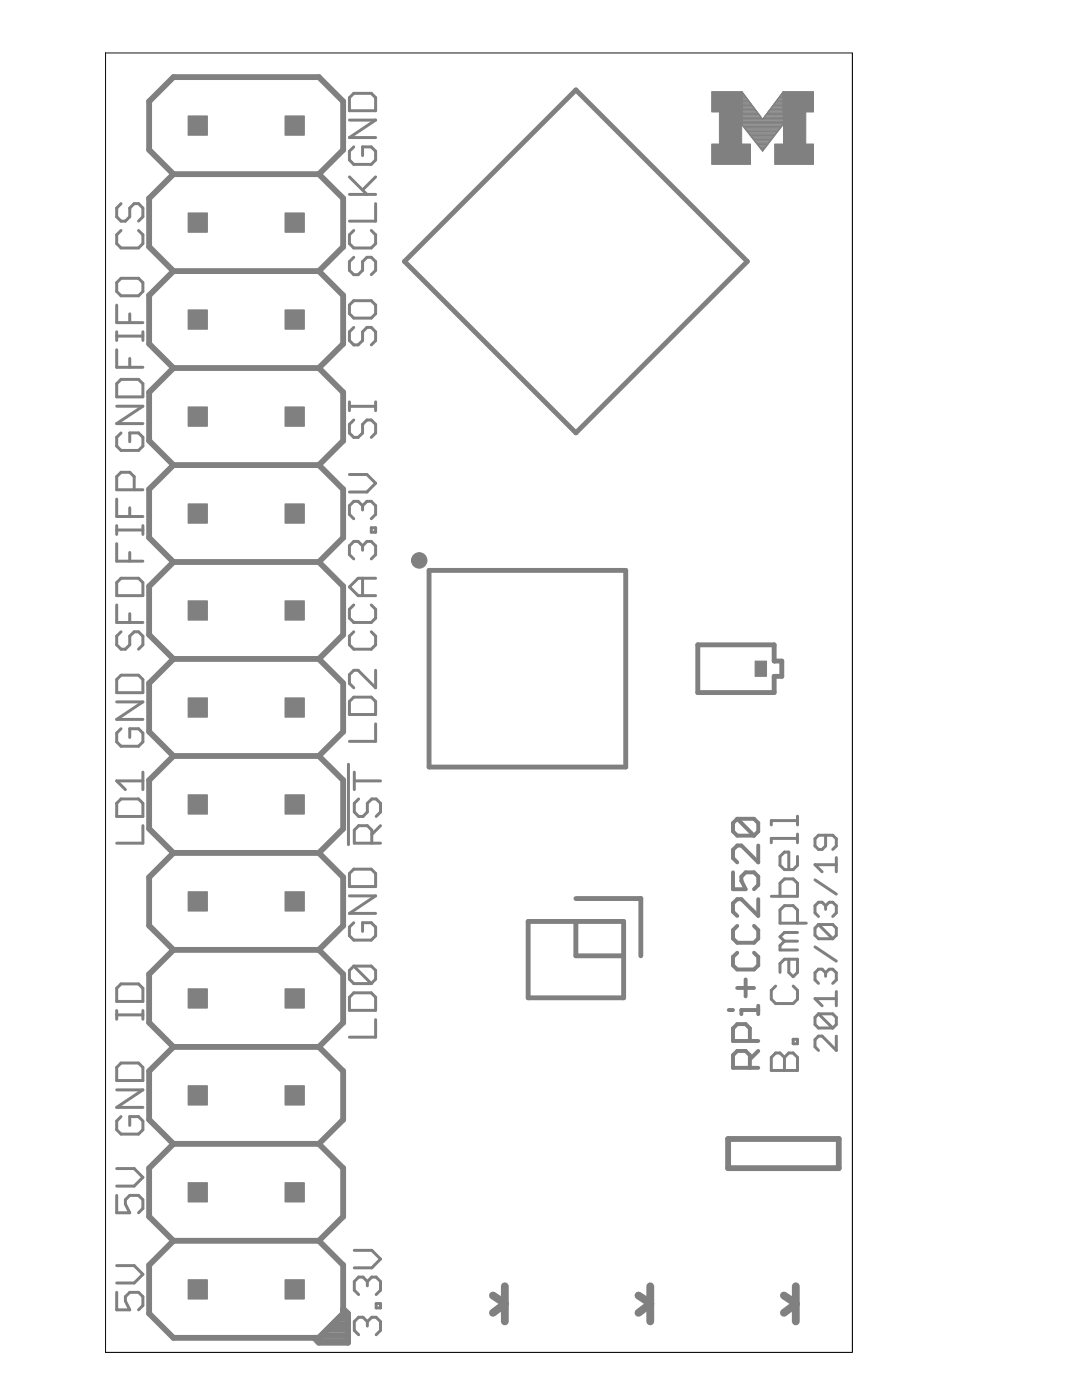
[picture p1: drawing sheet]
<svg xmlns="http://www.w3.org/2000/svg" width="216mm" height="279mm" viewBox="0 0 216 279" stroke-linecap="round" stroke-linejoin="round" font-family="sans-serif">
<g fill="none" stroke="#808080" stroke-width=".78">
<path d="M146.3 174.1v3.4h2.5l-.9-1.7v-.9l.9-.8h1.7l.8 .8v1.7l-.8 .9M147.1 163.4l-.8 .9v1.6l.8 .9h3.4M147.1 163.4h3.4l.8 .9v1.6l-.8 .9M147.1 163.4l3.4 3.4M151.3 168.7v3.4l-3.4-3.4h-.8l-.8 .9v1.7l.8 .8M151.3 179.5v3.3l-3.4-3.3h-.8l-.8 .8v1.7l.8 .8M147.1 184.8l-.8 .8v1.7l.8 .9h3.4l.8-.9v-1.7l-.8-.8M147.1 190.1l-.8 .9v1.7l.8 .8h3.4l.8-.8v-1.7l-.8-.9M147.1 197.2h3.4M148.8 195.5v3.3M145.4 201.6h.9M149.6 213.1v-2.5l-.8-.9h-1.7l-.8 .9v2.5h5"/>
<path d="M149.6 207.8v-2.6l-.8-.8h-1.7l-.8 .8v2.6h5M151.3 209.7l-1.7 1.7M151.3 201.6h-3.4v.8M151.3 200.7v1.7"/>
</g>
<g fill="none" stroke="#808080" stroke-width=".59">
<path d="M69.7 19.5l.9-.9h3.5l.9 .9v2.6h-5.3zM69.7 38.8h5.3M69.7 35.3l3.5 3.5M69.7 24h5.3l-5.3 3.5h5.3M70.6 29.3l-.9 .9v1.7l.9 .9h3.5l.9-.9v-1.7l-.9-.9h-1.8v1.8M75 35.3l-2.7 2.6M24.2 40.6l-.9 .9v1.8l.9 .8h.8l.9-.8v-1.8l.9-.9h.8l.9 .9v1.8l-.9 .8M24.2 46l-.9 .9v1.7l.9 .9h3.4l.9-.9v-1.7l-.9-.9M24.2 55.5h3.4l.9 .9v1.8l-.9 .8h-3.4l-.9-.8v-1.8zM70.6 46l-.9 .9v1.7l.9 .9h3.5l.9-.9v-1.7l-.9-.9M70.6 51.4l-.9 .8v1.8l.9 .8h.9l.8-.8v-1.8l.9-.8h.9l.9 .8v1.8l-.9 .8M75 40.6v3.5h-5.3"/>
<path d="M23.3 60.9v3.5h5.2M23.3 66.2v1.7M23.3 69.8v3.5h5.2M23.3 67.1h5.2M24.2 75.7h3.4l.9 .9v2.6h-5.2v-2.6zM25.9 62.6v1.8M25.9 71.5v1.8M28.5 66.2v1.7M69.7 60.9l.9-.9h3.5l.9 .9v1.7l-.9 .9h-3.5l-.9-.9zM70.6 65.3l-.9 .9v1.8l.9 .8h.9l.8-.8v-1.8l.9-.9h.9l.9 .9v1.8l-.9 .8M23.3 99.6v3.5h5.2M23.3 81.1h5.2l-5.2 3.4h5.2"/>
<path d="M24.2 86.4l-.9 .9v1.7l.9 .9h3.4l.9-.9v-1.7l-.9-.9h-1.7v1.8M26.8 97.7v-2.6l-.9-.8h-1.7l-.9 .8v2.6h5.2M69.7 80.2v1.8M69.7 94.7h3.5l1.8 1.7-1.8 1.8h-3.5M69.7 81.1h5.3M70.6 83.8l-.9 .9v1.7l.9 .9h.9l.8-.9v-1.7l.9-.9h.9l.9 .9v1.7l-.9 .9M75 80.2v1.8M23.3 104.9v1.8M23.3 108.5v3.5h5.2M23.3 105.8h5.2M24.2 115.4h3.4l.9 .9v2.6h-5.2v-2.6zM25.9 101.3v1.8"/>
<path d="M25.9 110.3v1.7M28.5 104.9v1.8M72.3 100.9l.9-.8h.9l.9 .8v1.8l-.9 .8M72.3 108.9l.9-.8h.9l.9 .8v1.8l-.9 .8M72.3 100.9l-.8-.8h-.9l-.9 .8v1.8l.9 .8M72.3 108.9l-.8-.8h-.9l-.9 .8v1.8l.9 .8M72.3 100.9v.9M72.3 108.9v.9M72.3 115.4v3.5M74.1 105.3h.9v.9h-.9zM75 115.4h-3.5l-1.8 1.7 1.8 1.8h3.5M23.3 120.7v3.5h5.2"/>
<path d="M24.2 126.1l-.9 .9v1.7l.9 .9h.8l.9-.9v-1.7l.9-.9h.8l.9 .9v1.7l-.9 .9M24.2 134.7h3.4l.9 .9v2.6h-5.2v-2.6zM25.9 122.5v1.7M70.6 120.7l-.9 .9v1.8l.9 .8h3.5l.9-.8v-1.8l-.9-.9M70.6 126.1l-.9 .9v1.7l.9 .9h3.5l.9-.9v-1.7l-.9-.9M70.6 139.1h3.5l.9 .9v2.6h-5.3v-2.6zM75 133.8v3.5l-3.5-3.5h-.9l-.9 .8v1.8l.9 .9M23.3 140.1h5.2l-5.2 3.5h5.2M24.2 145.4l-.9 .9v1.8l.9 .8h3.4l.9-.8v-1.8l-.9-.9h-1.7v1.8M24.2 159.4h3.4l.9 .9v2.6h-5.2v-2.6zM28.5 154.1v3.5M28.5 155.9h-5.2l1.7 1.7"/>
<path d="M69.5 152.5v16.1M70.7 154.1v3.5M70.7 155.9h5.2M71.6 159.4l-.9 .9v1.8l.9 .8h.8l.9-.8v-1.8l.9-.9h.9l.8 .9v1.8l-.8 .8M75 144.5v3.5h-5.3M28.5 164.8v3.5h-5.2M69.7 178.8h5.3l-5.3 3.5h5.3M70.6 173.5h3.5l.9 .8v2.6h-5.3v-2.6zM74.2 168.3v-2.6l-.9-.9h-1.7l-.9 .9v2.6h5.2M75.9 164.8l-1.7 1.7M153.9 178.9h5.2v-2.6l-.8-.9h-1.8l-.9 .9v2.6M159.1 163.8h-5.2v.8"/>
<path d="M159.1 167.3h-5.2v.9M159.1 162.9v1.7M159.1 166.5v1.7M159.1 170.9v1.8l-.8 .8h-1.8l-.9-.8v-1.8l.9-.8h.9v3.4M162.6 175.6l4.3 2.8M164.7 166.7v2.1l-.7 .7h-.7l-.7-.7v-1.4l.7-.7h2.9l.7 .7v1.4l-.7 .7M166.9 171.2v2.8M166.9 172.6h-4.3l1.4 1.4M24.2 196.4h3.4l.9 .8v2.7h-5.2v-2.7zM70.6 184.1l-.9 .9v1.8l.9 .8h3.5l.9-.8v-1.8l-.9-.9h-1.8v1.8M70.6 192.8h3.5l.9 .9v1.7l-.9 .9M70.6 198.1h3.5l.9 .9v2.6h-5.3v-2.6z"/>
<path d="M70.6 192.8l-.9 .9v1.7l.9 .9h3.5M70.6 192.8l3.5 3.5M154.8 196.8l-.9 .9v1.7l.9 .9h3.5l.8-.9v-1.7l-.8-.9M156.5 187.8l-.9 .9v.9h3.5M156.5 187.8h2.6M157.4 191.4v2.7l.9 .8 .8-.8v-2.7h-2.6l-.9 .9v1.8M159.1 184.2v-2.6l-.8-.9h-1.8l-.9 .9v2.6h5.3M159.1 186.1h-2.6l-.9 .9 .9 .8M162.6 189l4.3 2.8M163.3 184.5h2.9l.7 .7v1.4l-.7 .7M163.3 184.5l-.7 .7v1.4l.7 .7h2.9M163.3 184.5l2.9 2.8"/>
<path d="M164.7 180.8l.8-.7h.7l.7 .7v1.4l-.7 .7M164.7 194.1l.8-.7h.7l.7 .7v1.5l-.7 .7M164.7 180.8l-.7-.7h-.7l-.7 .7v1.4l.7 .7M164.7 194.1l-.7-.7h-.7l-.7 .7v1.5l.7 .7M164.7 180.8v.7M164.7 194.1v.7M166.9 199.3h-4.3l1.4 1.4M166.9 197.9v2.8M23.3 201.7v1.7M23.3 217.5h5.2l-5.2 3.5h5.2M23.3 202.5h5.2M24.2 212.2h3.4l.9 .8v2.6h-5.2v-2.6z"/>
<path d="M28.5 201.7v1.7M75 203.5v3.5h-5.3M154.8 210.1h.8l.9 .9 .9-.9h.9l.8 .9v2.6h-5.2v-2.6zM156.5 211v2.6M158.3 207.4h.8v.9h-.8zM163.3 202.3h2.9l.7 .8v1.4l-.7 .7M163.3 202.3l-.7 .8v1.4l.7 .7h2.9M163.3 202.3l2.9 2.9M166.9 206.8v2.8l-2.9-2.8h-.7l-.7 .7v1.4l.7 .7M23.3 238.6v3.4h2.6l-.9-1.7v-.9l.9-.8h1.7l.9 .8v1.8l-.9 .8M23.3 233.2h3.5l1.7 1.8-1.7 1.7h-3.5M24.2 222.8l-.9 .9v1.8l.9 .8h3.4l.9-.8v-1.8l-.9-.9h-1.7v1.8"/>
<path d="M23.3 257.9v3.5h2.6l-.9-1.7v-.9l.9-.9h1.7l.9 .9v1.7l-.9 .9M23.3 252.6h3.5l1.7 1.7-1.7 1.8h-3.5M70.7 249.5h3.5l1.7 1.8-1.7 1.7h-3.5M73.3 255.8l-.9-.9h-.8l-.9 .9v1.7l.9 .9M73.3 255.8v.8M73.3 255.8l.9-.9h.9l.8 .9v1.7l-.8 .9M73.3 263.8l-.9-.9h-.8l-.9 .9v1.7l.9 .9M73.3 263.8l.9-.9h.9l.8 .9v1.7l-.8 .9M73.3 263.8v.8M75.1 260.2h.8v.8h-.8z"/>
</g>
<g fill="none" stroke="#808080" stroke-width="1.2">
<path d="M34.6 34.8l-4.8-4.9v-9.7l4.8-4.8h29l4.9 4.8v9.7l-4.9 4.9M34.6 34.8l-4.8 4.8v9.7l4.8 4.8M34.6 34.8h29M63.6 34.8l4.9 4.8v9.7l-4.9 4.8M34.6 54.1l-4.8 4.8v9.7l4.8 4.8M34.6 54.1h29M63.6 54.1l4.9 4.8v9.7l-4.9 4.8M34.6 73.4l-4.8 4.9v9.7l4.8 4.8M34.6 73.4h29M63.6 73.4l4.9 4.9v9.7l-4.9 4.8M34.6 92.8l-4.8 4.8v9.7l4.8 4.9M34.6 92.8h29"/>
<path d="M63.6 92.8l4.9 4.8v9.7l-4.9 4.9M34.6 112.2l-4.8 4.8v9.7l4.8 4.8M34.6 112.2h29M63.6 112.2l4.9 4.8v9.7l-4.9 4.8M34.6 131.5l-4.8 4.9v9.6l4.8 4.9M34.6 131.5h29M63.6 131.5l4.9 4.9v9.6l-4.9 4.9M34.6 150.9l-4.8 4.8v9.7l4.8 4.8M34.6 150.9h29M63.6 150.9l4.9 4.8v9.7l-4.9 4.8M34.6 170.2l-4.8 4.9v9.6l4.8 4.9M34.6 170.2h29"/>
<path d="M63.6 170.2l4.9 4.9v9.6l-4.9 4.9M34.6 189.6l-4.8 4.8v9.7l4.8 4.8M34.6 189.6h29M63.6 189.6l4.9 4.8v9.7l-4.9 4.8M34.6 208.9l-4.8 4.9v9.7l4.8 4.8M34.6 208.9h29M63.6 208.9l4.9 4.9v9.7l-4.9 4.8M34.6 228.3l-4.8 4.8v9.7l4.8 4.8M34.6 228.3h29M63.6 228.3l4.9 4.8v9.7l-4.9 4.8M145.3 227.3h22.1v5.8h-22.1zM34.6 247.6l-4.8 4.9v9.6l4.8 4.9h29l4.9-4.9v-9.6l-4.9-4.9"/>
<path d="M34.6 247.6h29M63.3 267.6h6.1M64.1 266.5h5.3M65.3 265.4h4.1M66.4 264.2h3M67.5 263.1h1.9M68.5 261.2l.9 .9v5.9h-5.8l-.9-1M68.5 262h.8"/>
</g>
<g fill="#808080" stroke="#808080" stroke-width=".2">
<path d="M142 18.3h6.1v4.1h-6.1z"/>
<path d="M143.6 22.4h4.4v6.3h-4.4z"/>
<path d="M142 28.7h7.8v4.1h-7.8z"/>
<path d="M154.6 28.7h7.7v4.1h-7.7z"/>
<path d="M156.3 22.4h4.5v6.3h-4.5z"/>
<path d="M156.2 18.3h6.1v4.1h-6.1z"/>
<path d="M56.9 255.4h3.8v3.8h-3.8z"/>
<path d="M37.5 255.4h3.9v3.8h-3.9z"/>
<path d="M37.5 236h3.9v3.9h-3.9z"/>
<path d="M56.9 236h3.8v3.9h-3.8z"/>
<path d="M37.5 216.7h3.9v3.8h-3.9z"/>
<path d="M56.9 216.7h3.8v3.8h-3.8z"/>
<path d="M37.5 197.3h3.9v3.9h-3.9z"/>
<path d="M37.5 178h3.9v3.8h-3.9z"/>
<path d="M37.5 158.6h3.9v3.9h-3.9z"/>
<path d="M56.9 197.3h3.8v3.9h-3.8z"/>
<path d="M56.9 178h3.8v3.8h-3.8z"/>
<path d="M56.9 158.6h3.8v3.9h-3.8z"/>
<path d="M37.5 139.3h3.9v3.8h-3.9z"/>
<path d="M56.9 139.3h3.8v3.8h-3.8z"/>
<path d="M37.5 119.9h3.9v3.9h-3.9z"/>
<path d="M56.9 119.9h3.8v3.9h-3.8z"/>
<path d="M37.5 100.6h3.9v3.8h-3.9z"/>
<path d="M56.9 100.6h3.8v3.8h-3.8z"/>
<path d="M37.5 81.2h3.9v3.9h-3.9z"/>
<path d="M56.9 81.2h3.8v3.9h-3.8z"/>
<path d="M37.5 61.8h3.9v3.9h-3.9z"/>
<path d="M56.9 61.8h3.8v3.9h-3.8z"/>
<path d="M37.5 42.5h3.9v3.9h-3.9z"/>
<path d="M56.9 42.5h3.8v3.9h-3.8z"/>
<path d="M37.5 23.1h3.9v3.9h-3.9z"/>
<path d="M56.9 23.1h3.8v3.9h-3.8z"/>
<path d="M150.7 131.9h2.3v3.1h-2.3z"/>
</g>
<g fill="none" stroke="#808080" stroke-width=".21">
<path d="M148.1 18.4l4.1 5.4 4-5.4 .1 6.2-4.1 5.4-4.1-5.1zM148.1 19.9h1.1M148.1 19.7h1M148.1 19.6h.9M148.1 19.4h.8M148.1 19.3h.7M148.1 19.1h.5M148.1 18.9h.4M148.1 18.8h.3M148.1 18.6h.2M148.1 18.5h.1M155.1 19.9h1.2"/>
<path d="M155.2 19.7h1.1M155.3 19.6h1M155.4 19.4h.9M155.6 19.3h.7M155.7 19.1h.6M155.8 18.9h.4M155.9 18.8h.3M156.1 18.6h.1M156.2 18.5h.1M148.1 24.8h8.1M148.1 24.6h8.2M148.1 24.4h8.2"/>
<path d="M148.1 24.3h8.2M148.1 24.1h8.2M148.1 24h8.2M148.1 23.8h8.2M148.1 23.6h3.9M148.1 23.5h3.8M148.1 23.3h3.7M148.1 23.2h3.6M148.1 23h3.5M148.1 22.8h3.3M148.1 22.7h3.2M148.1 22.5h3.1"/>
<path d="M148.1 22.4h3M148.1 22.2h2.8M148.1 22h2.7M148.1 21.9h2.6M148.1 21.7h2.5M148.1 21.5h2.4M148.1 21.4h2.2M148.1 21.2h2.1M148.1 21.1h2M148.1 20.9h1.9M148.1 20.7h1.8M148.1 20.6h1.6"/>
<path d="M148.1 20.4h1.5M148.1 20.2h1.4M148.1 20.1h1.3M148.1 24.9h8M148.3 25.1h7.6M148.4 25.3h7.4M148.5 25.4h7.2M148.7 25.6h6.9M148.8 25.7h6.6M148.9 25.9h6.4M149.1 26.1h6.1M149.2 26.2h5.9"/>
<path d="M149.3 26.4h5.6M149.4 26.6h5.4M149.6 26.7h5.1M149.7 26.9h4.9M149.8 27h4.7M149.9 27.2h4.4M150.1 27.4h4.1M150.2 27.5h3.9M150.3 27.7h3.6M150.5 27.9h3.3M150.6 28h3.1M150.7 28.2h2.9"/>
<path d="M150.8 28.3h2.7M151 28.5h2.3M151.1 28.7h2.1M151.2 28.8h1.9M151.4 29h1.6M151.5 29.1h1.3M151.6 29.3h1.1M151.7 29.5h.9M151.9 29.6h.6M152 29.8h.3M152.1 30h.1M152.3 23.6h4"/>
<path d="M152.4 23.5h3.9M152.5 23.3h3.8M152.7 23.2h3.6M152.8 23h3.5M152.9 22.8h3.4M153 22.7h3.3M153.1 22.5h3.2M153.3 22.4h3M153.4 22.2h2.9M153.5 22h2.8M153.6 21.9h2.7M153.8 21.7h2.5"/>
<path d="M153.9 21.5h2.4M154 21.4h2.3M154.1 21.2h2.2M154.2 21.1h2.1M154.4 20.9h1.9M154.5 20.7h1.8M154.6 20.6h1.7M154.7 20.4h1.6M154.9 20.2h1.4M155 20.1h1.3M156.4 24.7l-4.2 5.5-4.3-5.4"/>
</g>
<path d="M98.4 258.6l2.2 1.4M100.7 256.7v7M127.4 258.6l2.2 1.4M129.8 256.7v7M156.4 258.6l2.3 1.4M158.8 256.7v7M100.7 260.2l-2.3 1.8M129.8 260.2l-2.4 1.8M158.8 260.2l-2.4 1.8" fill="none" stroke="#808080" stroke-width="1.6"/>
<path d="M114.9 17.9l34.2 34.3-34.2 34.2-34.2-34.2zM85.6 113.8h39.3v39.3h-39.3zM139.2 128.7h15.3v3.2h1.5v3.1h-1.5v3.2h-15.3zM114.9 179.3h13v11.5M105.4 183.9h19v15.2h-19zM114.9 183.9v6.9h9.5" fill="none" stroke="#808080" stroke-width=".97"/>
<circle cx="83.7" cy="111.8" r="1.55" fill="#808080" stroke="#808080" stroke-width=".2"/>
<path d="M21.1 10.6h149v259.3h-149z" fill="none" stroke="#000" stroke-width=".2"/>
</svg>
